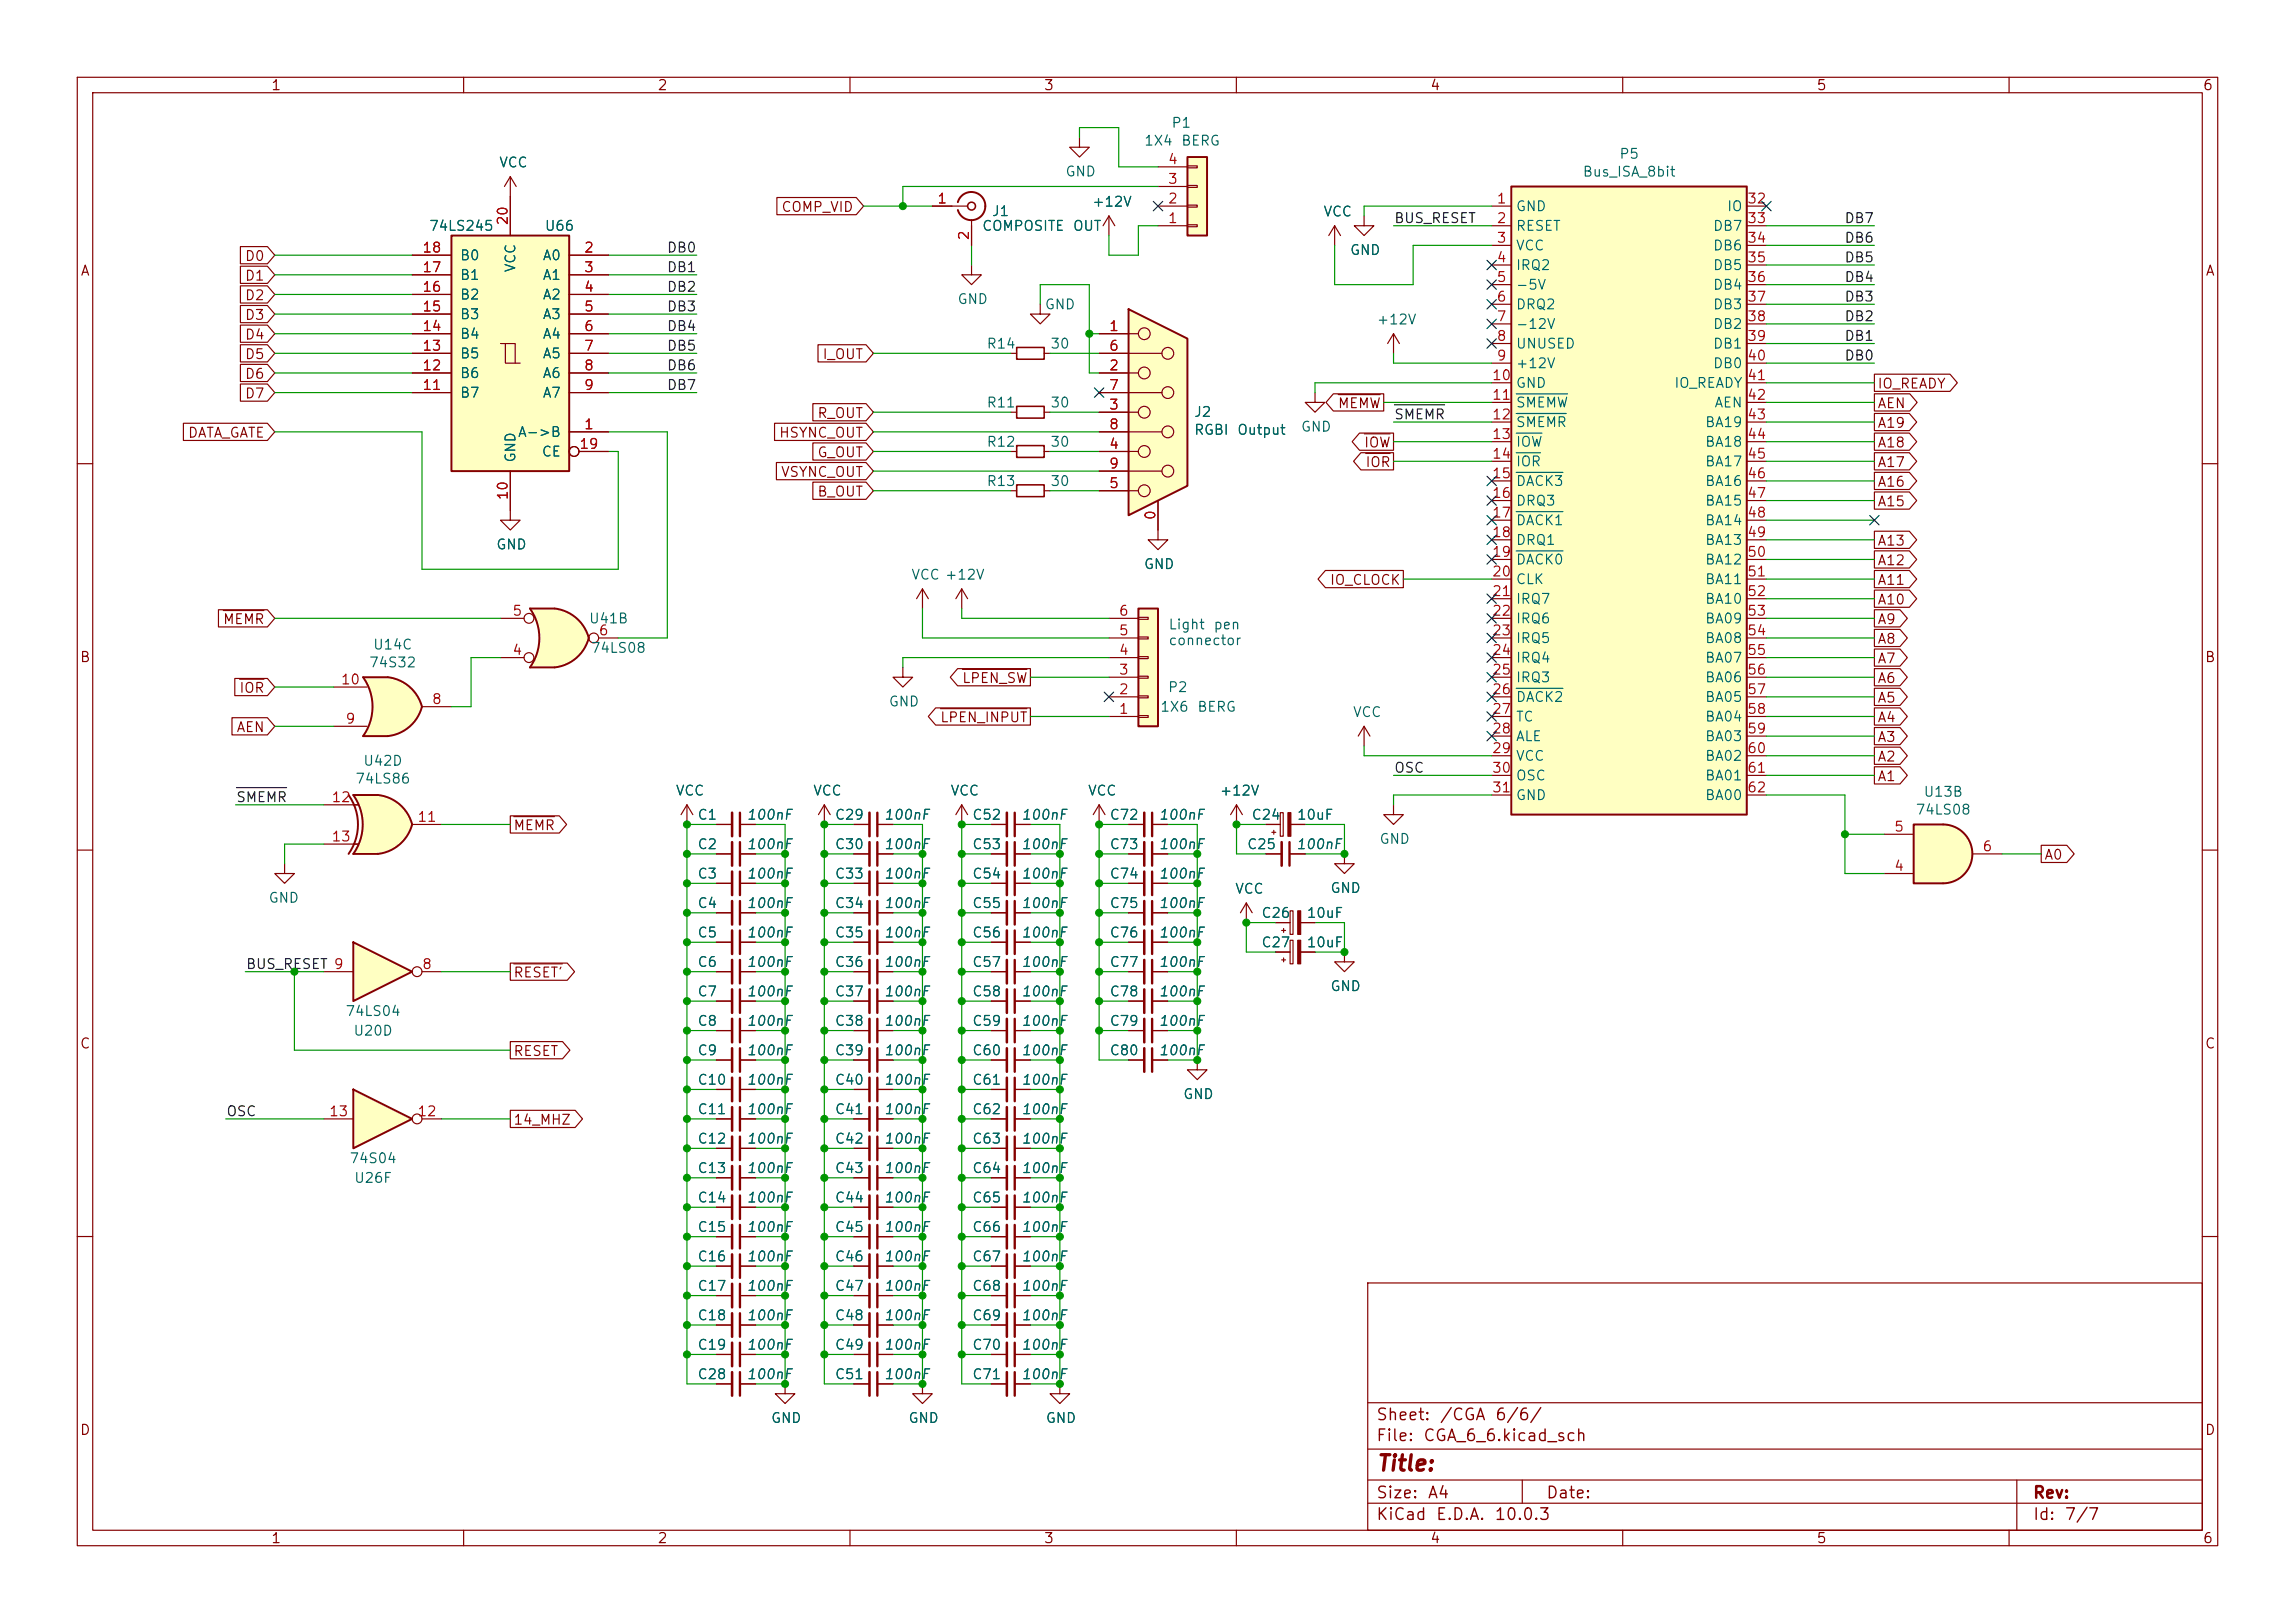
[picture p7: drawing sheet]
<svg xmlns="http://www.w3.org/2000/svg" width="297mm" height="210mm" viewBox="0 0 297 210" stroke-linecap="round" stroke-linejoin="round" font-family="sans-serif">
<defs><g id="words">
<text font-size="2" fill="#840000" x="178" y="190.8">Title:</text>
<g font-size="1.5" fill="#840000">
<text x="178" y="184.2">Sheet:</text>
<text x="186.2" y="184.2">/CGA</text>
<text x="193.4" y="184.2">6/6/</text>
<text x="178" y="186.9">File:</text>
<text x="184.1" y="186.9">CGA_6_6.kicad_sch</text>
<text x="178" y="197.1">KiCad</text>
<text x="178" y="194.3">Size:</text>
<text x="184.7" y="194.3">A4</text>
<text x="185.7" y="197.1">E.D.A.</text>
<text x="193.3" y="197.1">10.0.3</text>
<text x="200" y="194.3">Date:</text>
<text x="263" y="194.3">Rev:</text>
<text x="263" y="197.1">Id:</text>
<text x="267.1" y="197.1">7/7</text>
</g>
<g font-size="1.3" fill="#840000">
<text x="35" y="12">1</text>
<text x="85" y="12">2</text>
<text x="135" y="12">3</text>
<text x="185" y="12">4</text>
<text x="235" y="12">5</text>
<text x="285" y="12">6</text>
<text x="101" y="27.7">COMP_VID</text>
<text x="10.3" y="36">A</text>
<text x="31.6" y="34.1">D0</text>
<text x="285.3" y="36">A</text>
<text x="31.6" y="41.7">D3</text>
<text x="31.6" y="39.2">D2</text>
<text x="31.6" y="36.6">D1</text>
<text x="31.6" y="46.8">D5</text>
<text x="31.6" y="44.2">D4</text>
<text x="106.4" y="46.8">I_OUT</text>
<text x="31.6" y="51.9">D7</text>
<text x="31.6" y="49.3">D6</text>
<text x="173" y="53.1">MEMW</text>
<text x="242.9" y="53.1">AEN</text>
<text x="242.9" y="50.6">IO_READY</text>
<text x="24.2" y="56.9">DATA_GATE</text>
<text x="100.7" y="56.9">HSYNC_OUT</text>
<text x="105.7" y="59.5">G_OUT</text>
<text x="105.7" y="54.4">R_OUT</text>
<text x="176.4" y="58.2">IOW</text>
<text x="242.9" y="55.7">A19</text>
<text x="242.9" y="58.2">A18</text>
<text x="101" y="62">VSYNC_OUT</text>
<text x="105.7" y="64.6">B_OUT</text>
<text x="176.6" y="60.8">IOR</text>
<text x="242.9" y="65.8">A15</text>
<text x="242.9" y="63.3">A16</text>
<text x="242.9" y="60.8">A17</text>
<text x="242.9" y="70.9">A13</text>
<text x="172" y="76">IO_CLOCK</text>
<text x="242.9" y="76">A11</text>
<text x="242.9" y="73.5">A12</text>
<text x="28.8" y="81.1">MEMR</text>
<text x="242.9" y="78.5">A10</text>
<text x="242.9" y="81.1">A9</text>
<text x="242.9" y="83.6">A8</text>
<text x="10.3" y="86">B</text>
<text x="30.9" y="90">IOR</text>
<text x="124.4" y="88.7">LPEN_SW</text>
<text x="242.9" y="86.2">A7</text>
<text x="242.9" y="88.7">A6</text>
<text x="285.3" y="86">B</text>
<text x="30.5" y="95">AEN</text>
<text x="121.6" y="93.8">LPEN_INPUT</text>
<text x="242.9" y="91.2">A5</text>
<text x="242.9" y="93.8">A4</text>
<text x="242.9" y="96.3">A3</text>
<text x="242.9" y="98.9">A2</text>
<text x="242.9" y="101.4">A1</text>
<text x="66.4" y="107.7">MEMR</text>
<text x="264.5" y="111.6">A0</text>
<text x="66.4" y="126.8">RESET'</text>
<text x="10.3" y="136">C</text>
<text x="66.4" y="137">RESET</text>
<text x="285.3" y="136">C</text>
<text x="66.4" y="145.8">14_MHZ</text>
<text x="10.3" y="186">D</text>
<text x="285.3" y="186">D</text>
<text x="35" y="200">1</text>
<text x="85" y="200">2</text>
<text x="135" y="200">3</text>
<text x="185" y="200">4</text>
<text x="235" y="200">5</text>
<text x="285" y="200">6</text>
</g>
<g font-size="1.3" fill="#006464">
<text x="151.5" y="16.8">P1</text>
<text x="64.5" y="22">VCC</text>
<text x="137.8" y="23.1">GND</text>
<text x="148" y="19.2">1X4</text>
<text x="152.8" y="19.2">BERG</text>
<text x="204.7" y="23.2">Bus_ISA_8bit</text>
<text x="209.5" y="20.9">P5</text>
<text x="128.3" y="28.3">J1</text>
<text x="141.2" y="27.1">+12V</text>
<text x="171.2" y="28.3">VCC</text>
<text x="196.1" y="27.6">GND</text>
<text x="223.4" y="27.6">IO</text>
<text x="55.4" y="30.2">74LS245</text>
<text x="59.4" y="34">B0</text>
<text x="67" y="35.3" transform="rotate(-90 67 35.3)">VCC</text>
<text x="70.1" y="34">A0</text>
<text x="70.4" y="30.2">U66</text>
<text x="127" y="30.2">COMPOSITE</text>
<text x="138.8" y="30.2">OUT</text>
<text x="174.6" y="33.3">GND</text>
<text x="196.1" y="30.2">RESET</text>
<text x="196.1" y="32.7">VCC</text>
<text x="196.1" y="35.3">IRQ2</text>
<text x="221.6" y="30.2">DB7</text>
<text x="221.6" y="32.7">DB6</text>
<text x="221.6" y="35.3">DB5</text>
<text x="59.4" y="41.6">B3</text>
<text x="59.4" y="39.1">B2</text>
<text x="59.4" y="36.5">B1</text>
<text x="70.1" y="36.5">A1</text>
<text x="70.1" y="39.1">A2</text>
<text x="70.1" y="41.6">A3</text>
<text x="123.8" y="39.7">GND</text>
<text x="135.1" y="40.3">GND</text>
<text x="196.1" y="37.8">-5V</text>
<text x="196.1" y="40.3">DRQ2</text>
<text x="221.6" y="37.8">DB4</text>
<text x="221.6" y="40.3">DB3</text>
<text x="59.4" y="46.7">B5</text>
<text x="59.4" y="44.2">B4</text>
<text x="70.1" y="44.2">A4</text>
<text x="70.1" y="46.7">A5</text>
<text x="127.6" y="45.4">R14</text>
<text x="135.8" y="45.4">30</text>
<text x="178.1" y="42.3">+12V</text>
<text x="196.1" y="42.9">-12V</text>
<text x="196.1" y="45.4">UNUSED</text>
<text x="196.1" y="48">+12V</text>
<text x="221.6" y="42.9">DB2</text>
<text x="221.6" y="45.4">DB1</text>
<text x="221.6" y="48">DB0</text>
<text x="59.4" y="51.8">B7</text>
<text x="59.4" y="49.2">B6</text>
<text x="70.1" y="49.2">A6</text>
<text x="70.1" y="51.8">A7</text>
<text x="127.6" y="53">R11</text>
<text x="135.8" y="53">30</text>
<text x="196.1" y="50.5">GND</text>
<text x="196.1" y="53">SMEMW</text>
<text x="216.6" y="50.5">IO_READY</text>
<text x="221.8" y="53">AEN</text>
<text x="66.9" y="56.9">A-&gt;B</text>
<text x="67" y="59.9" transform="rotate(-90 67 59.9)">GND</text>
<text x="70" y="59.4">CE</text>
<text x="127.6" y="58.1">R12</text>
<text x="135.8" y="58.1">30</text>
<text x="154.4" y="54.3">J2</text>
<text x="154.4" y="56.6">RGBI</text>
<text x="160" y="56.6">Output</text>
<text x="168.3" y="56.2">GND</text>
<text x="196.1" y="55.6">SMEMR</text>
<text x="196.1" y="58.1">IOW</text>
<text x="220.6" y="55.6">BA19</text>
<text x="220.6" y="58.1">BA18</text>
<text x="127.6" y="63.2">R13</text>
<text x="135.8" y="63.2">30</text>
<text x="196.1" y="60.7">IOR</text>
<text x="196.1" y="63.2">DACK3</text>
<text x="196.1" y="65.7">DRQ3</text>
<text x="220.6" y="60.7">BA17</text>
<text x="220.6" y="63.2">BA16</text>
<text x="220.6" y="65.7">BA15</text>
<text x="64.1" y="71.4">GND</text>
<text x="196.1" y="68.3">DACK1</text>
<text x="196.1" y="70.8">DRQ1</text>
<text x="220.6" y="68.3">BA14</text>
<text x="220.6" y="70.8">BA13</text>
<text x="117.8" y="75.3">VCC +12V</text>
<text x="148" y="73.9">GND</text>
<text x="196.1" y="73.4">DACK0</text>
<text x="196.1" y="75.9">CLK</text>
<text x="220.6" y="73.4">BA12</text>
<text x="220.6" y="75.9">BA11</text>
<text x="76.1" y="81">U41B</text>
<text x="196.1" y="78.4">IRQ7</text>
<text x="196.1" y="81">IRQ6</text>
<text x="196.1" y="83.5">IRQ5</text>
<text x="220.6" y="78.4">BA10</text>
<text x="220.6" y="81">BA09</text>
<text x="220.6" y="83.5">BA08</text>
<text x="47.7" y="86.7">74S32</text>
<text x="48.2" y="84.4">U14C</text>
<text x="76.4" y="84.8">74LS08</text>
<text x="151.1" y="89.9">P2</text>
<text x="196.1" y="86.1">IRQ4</text>
<text x="196.1" y="88.6">IRQ3</text>
<text x="220.6" y="86.1">BA07</text>
<text x="220.6" y="88.6">BA06</text>
<text x="114.9" y="91.7">GND</text>
<text x="150.1" y="92.4">1X6</text>
<text x="154.9" y="92.4">BERG</text>
<text x="175" y="93.1">VCC</text>
<text x="196.1" y="91.1">DACK2</text>
<text x="196.1" y="93.7">TC</text>
<text x="220.6" y="91.1">BA05</text>
<text x="220.6" y="93.7">BA04</text>
<text x="45.9" y="101.7">74LS86</text>
<text x="46.9" y="99.4">U42D</text>
<text x="196.1" y="96.2">ALE</text>
<text x="196.1" y="98.8">VCC</text>
<text x="196.1" y="101.3">OSC</text>
<text x="220.6" y="96.2">BA03</text>
<text x="220.6" y="98.8">BA02</text>
<text x="220.6" y="101.3">BA01</text>
<text x="87.4" y="103.3">VCC</text>
<text x="90.2" y="106.4">C1</text>
<text x="96.5" y="106.4">100nF</text>
<text x="105.1" y="103.3">VCC</text>
<text x="108" y="106.4">C29</text>
<text x="114.3" y="106.4">100nF</text>
<text x="122.9" y="103.3">VCC</text>
<text x="125.7" y="106.4">C52</text>
<text x="132.1" y="106.4">100nF</text>
<text x="140.7" y="103.3">VCC</text>
<text x="143.5" y="106.4">C72</text>
<text x="149.9" y="106.4">100nF</text>
<text x="157.8" y="103.3">+12V</text>
<text x="161.9" y="106.4">C24</text>
<text x="167.8" y="106.4">10uF</text>
<text x="196.1" y="103.8">GND</text>
<text x="220.6" y="103.8">BA00</text>
<text x="247.8" y="105.7">74LS08</text>
<text x="248.8" y="103.4">U13B</text>
<text x="90.2" y="110.2">C2</text>
<text x="96.5" y="110.2">100nF</text>
<text x="108" y="110.2">C30</text>
<text x="114.3" y="110.2">100nF</text>
<text x="125.7" y="110.2">C53</text>
<text x="132.1" y="110.2">100nF</text>
<text x="143.5" y="110.2">C73</text>
<text x="149.9" y="110.2">100nF</text>
<text x="161.3" y="110.2">C25</text>
<text x="167.6" y="110.2">100nF</text>
<text x="178.4" y="109.5">GND</text>
<text x="34.7" y="117.1">GND</text>
<text x="90.2" y="117.8">C4</text>
<text x="90.2" y="114">C3</text>
<text x="96.5" y="117.8">100nF</text>
<text x="96.5" y="114">100nF</text>
<text x="108" y="117.8">C34</text>
<text x="108" y="114">C33</text>
<text x="114.3" y="117.8">100nF</text>
<text x="114.3" y="114">100nF</text>
<text x="125.7" y="117.8">C55</text>
<text x="125.7" y="114">C54</text>
<text x="132.1" y="117.8">100nF</text>
<text x="132.1" y="114">100nF</text>
<text x="143.5" y="114">C74</text>
<text x="143.5" y="117.8">C75</text>
<text x="149.9" y="114">100nF</text>
<text x="149.9" y="117.8">100nF</text>
<text x="159.8" y="116">VCC</text>
<text x="163.2" y="119.1">C26</text>
<text x="169" y="119.1">10uF</text>
<text x="172.1" y="115.9">GND</text>
<text x="90.2" y="125.4">C6</text>
<text x="90.2" y="121.6">C5</text>
<text x="96.5" y="125.4">100nF</text>
<text x="96.5" y="121.6">100nF</text>
<text x="108" y="121.6">C35</text>
<text x="108" y="125.4">C36</text>
<text x="114.3" y="121.6">100nF</text>
<text x="114.3" y="125.4">100nF</text>
<text x="125.7" y="125.4">C57</text>
<text x="125.7" y="121.6">C56</text>
<text x="132.1" y="125.4">100nF</text>
<text x="132.1" y="121.6">100nF</text>
<text x="143.5" y="125.4">C77</text>
<text x="143.5" y="121.6">C76</text>
<text x="149.9" y="125.4">100nF</text>
<text x="149.9" y="121.6">100nF</text>
<text x="163.2" y="122.9">C27</text>
<text x="169" y="122.9">10uF</text>
<text x="44.6" y="131.8">74LS04</text>
<text x="90.2" y="129.2">C7</text>
<text x="96.5" y="129.2">100nF</text>
<text x="108" y="129.2">C37</text>
<text x="114.3" y="129.2">100nF</text>
<text x="125.7" y="129.2">C58</text>
<text x="132.1" y="129.2">100nF</text>
<text x="143.5" y="129.2">C78</text>
<text x="149.9" y="129.2">100nF</text>
<text x="172.1" y="128.6">GND</text>
<text x="45.6" y="134.3">U20D</text>
<text x="90.2" y="136.9">C9</text>
<text x="90.2" y="133.1">C8</text>
<text x="96.5" y="136.9">100nF</text>
<text x="96.5" y="133.1">100nF</text>
<text x="108" y="136.9">C39</text>
<text x="108" y="133.1">C38</text>
<text x="114.3" y="136.9">100nF</text>
<text x="114.3" y="133.1">100nF</text>
<text x="125.7" y="133.1">C59</text>
<text x="125.7" y="136.9">C60</text>
<text x="132.1" y="133.1">100nF</text>
<text x="132.1" y="136.9">100nF</text>
<text x="143.5" y="133.1">C79</text>
<text x="143.5" y="136.9">C80</text>
<text x="149.9" y="133.1">100nF</text>
<text x="149.9" y="136.9">100nF</text>
<text x="90.2" y="140.7">C10</text>
<text x="96.5" y="140.7">100nF</text>
<text x="108" y="140.7">C40</text>
<text x="114.3" y="140.7">100nF</text>
<text x="125.7" y="140.7">C61</text>
<text x="132.1" y="140.7">100nF</text>
<text x="153" y="142.5">GND</text>
<text x="90.2" y="148.3">C12</text>
<text x="90.2" y="144.5">C11</text>
<text x="96.5" y="148.3">100nF</text>
<text x="96.5" y="144.5">100nF</text>
<text x="108" y="144.5">C41</text>
<text x="108" y="148.3">C42</text>
<text x="114.3" y="144.5">100nF</text>
<text x="114.3" y="148.3">100nF</text>
<text x="125.7" y="144.5">C62</text>
<text x="125.7" y="148.3">C63</text>
<text x="132.1" y="144.5">100nF</text>
<text x="132.1" y="148.3">100nF</text>
<text x="45.1" y="150.8">74S04</text>
<text x="45.7" y="153.4">U26F</text>
<text x="90.2" y="152.1">C13</text>
<text x="90.2" y="155.9">C14</text>
<text x="96.5" y="152.1">100nF</text>
<text x="96.5" y="155.9">100nF</text>
<text x="108" y="155.9">C44</text>
<text x="108" y="152.1">C43</text>
<text x="114.3" y="155.9">100nF</text>
<text x="114.3" y="152.1">100nF</text>
<text x="125.7" y="152.1">C64</text>
<text x="125.7" y="155.9">C65</text>
<text x="132.1" y="152.1">100nF</text>
<text x="132.1" y="155.9">100nF</text>
<text x="90.2" y="159.7">C15</text>
<text x="96.5" y="159.7">100nF</text>
<text x="108" y="159.7">C45</text>
<text x="114.3" y="159.7">100nF</text>
<text x="125.7" y="159.7">C66</text>
<text x="132.1" y="159.7">100nF</text>
<text x="90.2" y="167.3">C17</text>
<text x="90.2" y="163.5">C16</text>
<text x="96.5" y="167.3">100nF</text>
<text x="96.5" y="163.5">100nF</text>
<text x="108" y="167.3">C47</text>
<text x="108" y="163.5">C46</text>
<text x="114.3" y="167.3">100nF</text>
<text x="114.3" y="163.5">100nF</text>
<text x="125.7" y="167.3">C68</text>
<text x="125.7" y="163.5">C67</text>
<text x="132.1" y="167.3">100nF</text>
<text x="132.1" y="163.5">100nF</text>
<text x="90.2" y="171.2">C18</text>
<text x="96.5" y="171.2">100nF</text>
<text x="108" y="171.2">C48</text>
<text x="114.3" y="171.2">100nF</text>
<text x="125.7" y="171.2">C69</text>
<text x="132.1" y="171.2">100nF</text>
<text x="90.2" y="178.8">C28</text>
<text x="90.2" y="175">C19</text>
<text x="96.5" y="178.8">100nF</text>
<text x="96.5" y="175">100nF</text>
<text x="108" y="178.8">C51</text>
<text x="108" y="175">C49</text>
<text x="114.3" y="178.8">100nF</text>
<text x="114.3" y="175">100nF</text>
<text x="125.7" y="175">C70</text>
<text x="125.7" y="178.8">C71</text>
<text x="132.1" y="175">100nF</text>
<text x="132.1" y="178.8">100nF</text>
<text x="99.7" y="184.4">GND</text>
<text x="117.5" y="184.4">GND</text>
<text x="135.3" y="184.4">GND</text>
</g>
<g font-size="1.3" fill="#a90000">
<text x="151.1" y="21.6">4</text>
<text x="66" y="29.3" transform="rotate(-90 66 29.3)">20</text>
<text x="121.2" y="26.6">1</text>
<text x="151.1" y="29.2">1</text>
<text x="151.1" y="26.6">2</text>
<text x="151.1" y="24.1">3</text>
<text x="193.6" y="26.6">1</text>
<text x="193.6" y="29.2">2</text>
<text x="226" y="26.6">32</text>
<text x="226" y="29.2">33</text>
<text x="54.6" y="35.5">17</text>
<text x="54.6" y="33">18</text>
<text x="75.5" y="33">2</text>
<text x="75.5" y="35.5">3</text>
<text x="125.7" y="31.2" transform="rotate(-90 125.7 31.2)">2</text>
<text x="193.6" y="31.7">3</text>
<text x="193.6" y="34.3">4</text>
<text x="226" y="31.7">34</text>
<text x="226" y="34.3">35</text>
<text x="54.6" y="40.6">15</text>
<text x="54.6" y="38.1">16</text>
<text x="75.5" y="38.1">4</text>
<text x="75.5" y="40.6">5</text>
<text x="193.6" y="36.8">5</text>
<text x="193.6" y="39.3">6</text>
<text x="193.6" y="41.9">7</text>
<text x="226" y="36.8">36</text>
<text x="226" y="39.3">37</text>
<text x="226" y="41.9">38</text>
<text x="54.6" y="45.7">13</text>
<text x="54.6" y="43.2">14</text>
<text x="75.5" y="43.2">6</text>
<text x="75.5" y="45.7">7</text>
<text x="143.4" y="43.2">1</text>
<text x="143.4" y="45.7">6</text>
<text x="193.6" y="44.4">8</text>
<text x="193.6" y="47">9</text>
<text x="226" y="44.4">39</text>
<text x="226" y="47">40</text>
<text x="54.6" y="50.8">11</text>
<text x="54.6" y="48.2">12</text>
<text x="75.5" y="48.2">8</text>
<text x="75.5" y="50.8">9</text>
<text x="143.4" y="48.2">2</text>
<text x="143.4" y="53.3">3</text>
<text x="143.4" y="50.8">7</text>
<text x="193" y="49.5">10</text>
<text x="193" y="52">11</text>
<text x="226" y="49.5">41</text>
<text x="226" y="52">42</text>
<text x="74.9" y="58.4">19</text>
<text x="75.5" y="55.9">1</text>
<text x="143.4" y="58.4">4</text>
<text x="143.4" y="55.9">8</text>
<text x="193" y="54.6">12</text>
<text x="193" y="57.1">13</text>
<text x="193" y="59.7">14</text>
<text x="226" y="54.6">43</text>
<text x="226" y="57.1">44</text>
<text x="226" y="59.7">45</text>
<text x="66" y="64.8" transform="rotate(-90 66 64.8)">10</text>
<text x="143.4" y="63.5">5</text>
<text x="143.4" y="60.9">9</text>
<text x="193" y="62.2">15</text>
<text x="193" y="64.7">16</text>
<text x="226" y="62.2">46</text>
<text x="226" y="64.7">47</text>
<text x="149.8" y="67.4" transform="rotate(-90 149.8 67.4)">0</text>
<text x="193" y="67.3">17</text>
<text x="193" y="69.8">18</text>
<text x="226" y="67.3">48</text>
<text x="226" y="69.8">49</text>
<text x="193" y="72.4">19</text>
<text x="193" y="74.9">20</text>
<text x="193" y="77.4">21</text>
<text x="226" y="72.4">50</text>
<text x="226" y="74.9">51</text>
<text x="226" y="77.4">52</text>
<text x="66.2" y="80">5</text>
<text x="77.4" y="82.5">6</text>
<text x="144.7" y="82.5">5</text>
<text x="144.7" y="80">6</text>
<text x="193" y="80">22</text>
<text x="193" y="82.5">23</text>
<text x="226" y="80">53</text>
<text x="226" y="82.5">54</text>
<text x="44" y="88.9">10</text>
<text x="66.2" y="85.1">4</text>
<text x="144.7" y="87.6">3</text>
<text x="144.7" y="85.1">4</text>
<text x="193" y="85.1">24</text>
<text x="193" y="87.6">25</text>
<text x="226" y="85.1">55</text>
<text x="226" y="87.6">56</text>
<text x="44.6" y="94">9</text>
<text x="55.8" y="91.4">8</text>
<text x="144.7" y="92.7">1</text>
<text x="144.7" y="90.1">2</text>
<text x="193" y="90.1">26</text>
<text x="193" y="92.7">27</text>
<text x="193" y="95.2">28</text>
<text x="226" y="90.1">57</text>
<text x="226" y="92.7">58</text>
<text x="226" y="95.2">59</text>
<text x="193" y="97.8">29</text>
<text x="193" y="100.3">30</text>
<text x="226" y="97.8">60</text>
<text x="226" y="100.3">61</text>
<text x="42.8" y="104.1">12</text>
<text x="53.9" y="106.7">11</text>
<text x="193" y="102.8">31</text>
<text x="226" y="102.8">62</text>
<text x="245" y="107.9">5</text>
<text x="42.8" y="109.2">13</text>
<text x="245" y="113">4</text>
<text x="256.5" y="110.5">6</text>
<text x="54.5" y="125.7">8</text>
<text x="42.5" y="144.8">13</text>
<text x="53.9" y="144.8">12</text>
</g>
<g font-size="1.3" fill="#0f0f0f">
<text x="180.3" y="29.2">BUS_RESET</text>
<text x="238.6" y="29.2">DB7</text>
<text x="86.2" y="33">DB0</text>
<text x="86.2" y="35.5">DB1</text>
<text x="238.6" y="31.7">DB6</text>
<text x="238.6" y="34.3">DB5</text>
<text x="86.2" y="38.1">DB2</text>
<text x="86.2" y="40.6">DB3</text>
<text x="238.6" y="36.8">DB4</text>
<text x="238.6" y="41.9">DB2</text>
<text x="238.6" y="39.3">DB3</text>
<text x="86.2" y="43.1">DB4</text>
<text x="86.2" y="45.7">DB5</text>
<text x="238.6" y="47">DB0</text>
<text x="238.6" y="44.4">DB1</text>
<text x="86.2" y="48.2">DB6</text>
<text x="86.2" y="50.8">DB7</text>
<text x="180.3" y="54.6">SMEMR</text>
<text x="180.3" y="100.3">OSC</text>
<text x="30.5" y="104.1">SMEMR</text>
<text x="31.7" y="125.7">BUS_RESET 9</text>
<text x="29.2" y="144.7">OSC</text>
</g>
<g font-size="1.3" fill="#0000c2">
<text x="151.1" y="81.8">Light</text>
<text x="151.1" y="83.8">connector</text>
<text x="157" y="81.8">pen</text>
</g>
</g></defs>
<g fill="none" stroke="#840000" stroke-width=".15">
<path d="M10 10h277v190h-277zM12 12h273v186h-273zM60 10v2M110 10v2M160 10v2M210 10v2M260 10v2M10 60h2M285 60h2M10 110h2M285 110h2M10 160h2"/>
<path d="M177 166h108v32h-108zM285 160h2M60 198v2M110 198v2M160 198v2M177 194.5h108M177 191.5h108M177 187.5h108M177 181.5h108M197 191.5v3M210 198v2M260 198v2"/>
<path d="M261 191.5v6.5"/>
</g>
<path d="M45.7 102.9h3.2M45.7 110.5h3.2" fill="none" stroke="#ffffc2" stroke-width=".13"/>
<g fill="#ffffc2" stroke="#ffffc2" stroke-width=".13">
<path d="M48.3 105.3l5 1.4a5.2 5.2 0 0 1-4.4 3.8z"/>
<path d="M48.9 102.9a5.1 5.1 0 0 1 4.4 3.8l-4.9 1.3z"/>
</g>
<path d="M45.7 102.9h3.2v7.6h-3.2a6.7 6.7 0 0 0 0-7.6z" fill="#ffffc2"/>
<path d="M45.1 102.9a6.6 6.6 0 0 1 0 7.6M48.9 102.9h-3.2a6.6 6.6 0 0 1 0 7.6h3.2M48.9 102.9a5.1 5.1 0 0 1 4.4 3.8 5.2 5.2 0 0 1-4.4 3.8" fill="none" stroke="#840000" stroke-width=".25"/>
<g fill="none" stroke="#840000" stroke-width=".15">
<path d="M41.9 104.1h4.5M41.9 109.2h4.5M53.3 106.7h3.8M92.7 118.1h2M95.8 118.1h2M146 118.1h2.1M146 110.5h2.1M146 114.3h2.1M149.1 118.1h2M149.1 110.5h2M149.1 114.3h2M128.3 133.4h2"/>
<path d="M128.3 137.2h2M131.3 133.4h2M131.3 137.2h2M146 125.7h2.1M146 129.5h2.1M146 133.4h2.1M146 121.9h2.1M149.1 125.7h2M149.1 129.5h2M149.1 133.4h2M149.1 121.9h2M154.9 137.2v1.2h1.3l-1.3 1.3-1.2-1.3h1.2"/>
<path d="M128.3 144.8h2M128.3 152.4h2M128.3 148.6h2M128.3 141h2M131.3 144.8h2M131.3 152.4h2M131.3 148.6h2M131.3 141h2M92.7 179.1h2M92.7 175.3h2M95.8 179.1h2M95.8 175.3h2"/>
<path d="M110.5 160h2M113.5 160h2.1"/>
</g>
<g fill="none" stroke="#840000" stroke-width=".3">
<path d="M95.8 116.6v3M149.1 109v3M149.1 112.8v3M149.1 116.6v3M131.3 131.8v3.1M131.3 135.6v3.1M131.3 139.4v3.1M149.1 120.4v3M149.1 124.2v3.1M149.1 128v3.1M149.1 131.8v3.1M113.5 158.5v3"/>
<path d="M131.3 143.3v3M131.3 147.1v3M131.3 150.9v3M95.8 173.7v3.1M95.8 177.5v3.1"/>
</g>
<g fill="none" stroke="#840000" stroke-width=".33">
<path d="M94.7 116.6v3M148.1 109v3M148.1 112.8v3M148.1 116.6v3M130.3 131.8v3.1M130.3 135.6v3.1M130.3 139.4v3.1M148.1 120.4v3M148.1 124.2v3.1M148.1 128v3.1M148.1 131.8v3.1M112.5 158.5v3"/>
<path d="M130.3 143.3v3M130.3 147.1v3M130.3 150.9v3M94.7 173.7v3.1M94.7 177.5v3.1"/>
</g>
<path d="M195.6 24.1h30.5v81.3h-30.5z" fill="#ffffc2"/>
<path d="M195.6 24.1h30.5v81.3h-30.5z" fill="none" stroke="#840000" stroke-width=".25"/>
<g fill="none" stroke="#840000" stroke-width=".15">
<path d="M193 26.7h2.6M193 29.2h2.6M193 31.8h2.6M193 34.3h2.6M193 36.8h2.6M193 39.4h2.6M226.1 26.7h2.5M226.1 29.2h2.5M226.1 31.8h2.5M226.1 34.3h2.5M226.1 36.8h2.5M226.1 39.4h2.5"/>
<path d="M193 41.9h2.6M193 44.5h2.6M193 47h2.6M193 49.5h2.6M193 52.1h2.6M193 54.6h2.6M193 57.2h2.6M193 59.7h2.6M226.1 41.9h2.5M226.1 44.5h2.5M226.1 47h2.5M226.1 49.5h2.5"/>
<path d="M226.1 52.1h2.5M226.1 54.6h2.5M226.1 57.2h2.5M226.1 59.7h2.5M193 62.2h2.6M193 64.8h2.6M193 67.3h2.6M193 69.9h2.6M193 72.4h2.6M193 74.9h2.6M193 77.5h2.6M226.1 62.2h2.5"/>
<path d="M226.1 64.8h2.5M226.1 67.3h2.5M226.1 69.9h2.5M226.1 72.4h2.5M226.1 74.9h2.5M226.1 77.5h2.5M193 80h2.6M193 82.6h2.6M193 85.1h2.6M193 87.6h2.6M193 90.2h2.6M193 92.7h2.6"/>
<path d="M193 95.3h2.6M193 97.8h2.6M226.1 80h2.5M226.1 82.6h2.5M226.1 85.1h2.5M226.1 87.6h2.5M226.1 90.2h2.5M226.1 92.7h2.5M226.1 95.3h2.5M226.1 97.8h2.5M193 100.3h2.6M193 102.9h2.6"/>
<path d="M226.1 100.3h2.5M226.1 102.9h2.5"/>
</g>
<path d="M196.2 51h6.7M196.2 53.5h6.5M196.2 56h3.4M196.2 58.6h3.2M196.2 61.1h6.1M196.2 66.2h6.1M196.2 71.3h6.1M196.2 89.1h6.1" fill="none" stroke="#006464" stroke-width=".15"/>
<path d="M147.3 78.7h2.6v15.3h-2.6z" fill="#ffffc2"/>
<path d="M147.3 78.7h2.6v15.3h-2.6z" fill="none" stroke="#840000" stroke-width=".25"/>
<g fill="none" stroke="#840000" stroke-width=".15">
<path d="M125.7 34.3v1.3h1.3l-1.3 1.2-1.2-1.2h1.2M134.6 39.4v1.2h1.3l-1.3 1.3-1.3-1.3h1.3M147.3 79.9h1.3v.2h-1.3zM143.5 92.7h3.8M143.5 90.2h3.8M143.5 87.6h3.8M143.5 85.1h3.8M143.5 82.6h3.8M143.5 80h3.8M147.3 92.6h1.3v.2h-1.3zM147.3 90h1.3v.3h-1.3zM147.3 87.5h1.3v.3h-1.3z"/>
<path d="M147.3 85h1.3v.2h-1.3zM147.3 82.4h1.3v.3h-1.3zM92.7 114.3h2M92.7 110.5h2M95.8 114.3h2M95.8 110.5h2M110.5 118.1h2M110.5 114.3h2M110.5 110.5h2M113.5 118.1h2.1M113.5 114.3h2.1M113.5 110.5h2.1"/>
<path d="M146 106.7h2.1M149.1 106.7h2M92.7 121.9h2M92.7 125.7h2M95.8 121.9h2M95.8 125.7h2M110.5 121.9h2M113.5 121.9h2.1M146 137.2h2.1M149.1 137.2h2M92.7 152.4h2M95.8 152.4h2"/>
<path d="M110.5 156.2h2M110.5 152.4h2M113.5 156.2h2.1M113.5 152.4h2.1M92.7 171.5h2M95.8 171.5h2"/>
</g>
<g fill="none" stroke="#840000" stroke-width=".3">
<path d="M95.8 109v3M95.8 112.8v3M113.5 109v3M113.5 112.8v3M113.5 116.6v3M149.1 105.2v3M95.8 120.4v3M95.8 124.2v3.1M113.5 120.4v3M149.1 135.6v3.1M95.8 150.9v3M113.5 150.9v3"/>
<path d="M113.5 154.7v3M95.8 169.9v3.1"/>
</g>
<g fill="none" stroke="#840000" stroke-width=".33">
<path d="M94.7 109v3M94.7 112.8v3M112.5 109v3M112.5 112.8v3M112.5 116.6v3M148.1 105.2v3M94.7 120.4v3M94.7 124.2v3.1M112.5 120.4v3M148.1 135.6v3.1M94.7 150.9v3M112.5 150.9v3"/>
<path d="M112.5 154.7v3M94.7 169.9v3.1"/>
</g>
<path d="M45.7 121.9l7.6 3.8-7.6 3.8z" fill="#ffffc2"/>
<path d="M45.7 121.9l7.6 3.8-7.6 3.8z" fill="none" stroke="#840000" stroke-width=".25"/>
<g fill="none" stroke="#840000" stroke-width=".15">
<path d="M130.8 45.7h.8M135.1 45.7h.8M66 66v1.3h1.3l-1.3 1.3-1.2-1.3h1.2M176.5 94l-.7 1.3M176.5 94l.8 1.3M176.5 94v2.5M36.8 111.8v1.2h-1.2l1.2 1.3 1.3-1.3h-1.3M41.9 125.7h3.8M54.6 125.7h2.5M92.7 144.8h2M92.7 141h2M92.7 148.6h2"/>
<path d="M92.7 156.2h2M95.8 144.8h2M95.8 141h2M95.8 148.6h2M95.8 156.2h2M110.5 144.8h2M110.5 141h2M113.5 144.8h2.1M113.5 141h2.1M92.7 160h2M95.8 160h2"/>
<circle cx="54" cy="125.7" r=".63"/>
</g>
<path d="M95.8 139.4v3.1M113.5 139.4v3.1M95.8 143.3v3M95.8 147.1v3M95.8 154.7v3M95.8 158.5v3M113.5 143.3v3" fill="none" stroke="#840000" stroke-width=".3"/>
<path d="M94.7 139.4v3.1M112.5 139.4v3.1M94.7 143.3v3M94.7 147.1v3M94.7 154.7v3M94.7 158.5v3M112.5 143.3v3" fill="none" stroke="#840000" stroke-width=".33"/>
<path d="M131.6 45h3.5v1.5h-3.5z" fill="none" stroke="#840000" stroke-width=".2"/>
<path d="M68.6 78.7h3.2M68.6 86.4h3.2" fill="none" stroke="#ffffc2" stroke-width=".13"/>
<g fill="#ffffc2" stroke="#ffffc2" stroke-width=".13">
<path d="M71.8 78.7a5.2 5.2 0 0 1 4.4 3.9l-5 1.3z"/>
<path d="M71.2 81.3l5 1.2a5.1 5.1 0 0 1-4.4 3.9z"/>
</g>
<path d="M68.6 78.7h3.2v7.7h-3.2a6.6 6.6 0 0 0 0-7.7z" fill="#ffffc2"/>
<path d="M71.8 78.7h-3.2a6.6 6.6 0 0 1 0 7.7h3.2M71.8 78.7a5.2 5.2 0 0 1 4.4 3.9M76.2 82.5a5.1 5.1 0 0 1-4.4 3.9" fill="none" stroke="#840000" stroke-width=".25"/>
<g fill="none" stroke="#840000" stroke-width=".15">
<path d="M64.8 85.1h3M64.8 80h3M77.5 82.6h2.5M110.5 125.7h2M113.5 125.7h2.1M110.5 148.6h2M113.5 148.6h2.1"/>
<circle cx="68.5" cy="80" r=".63"/>
<circle cx="68.5" cy="85.1" r=".63"/>
<circle cx="76.8" cy="82.5" r=".63"/>
</g>
<path d="M113.5 124.2v3.1M113.5 147.1v3" fill="none" stroke="#840000" stroke-width=".3"/>
<path d="M112.5 124.2v3.1M112.5 147.1v3" fill="none" stroke="#840000" stroke-width=".33"/>
<path d="M47 95.3h3.2M47 87.6h3.2" fill="none" stroke="#ffffc2" stroke-width=".13"/>
<g fill="#ffffc2" stroke="#ffffc2" stroke-width=".13">
<path d="M50.2 87.6a5.2 5.2 0 0 1 4.4 3.8l-5 1.4z"/>
<path d="M49.6 90.1l5 1.3a5.1 5.1 0 0 1-4.4 3.9z"/>
</g>
<path d="M47 87.6h3.2v7.7h-3.2a6.6 6.6 0 0 0 0-7.7z" fill="#ffffc2"/>
<path d="M50.2 87.6a5.2 5.2 0 0 1 4.4 3.8 5.1 5.1 0 0 1-4.4 3.9h-3.2a6.6 6.6 0 0 0 0-7.7h3.2" fill="none" stroke="#840000" stroke-width=".25"/>
<path d="M43.2 94h4.3M43.2 88.9h4.3M54.6 91.4h3.8M180.3 104.1v1.3h1.3l-1.3 1.3-1.2-1.3h1.2" fill="none" stroke="#840000" stroke-width=".15"/>
<path d="M153.7 20.3h2.5v10.2h-2.5z" fill="#ffffc2"/>
<path d="M153.7 20.3h2.5v10.2h-2.5z" fill="none" stroke="#840000" stroke-width=".25"/>
<path d="M143.5 27.9l-.8 1.3M143.5 27.9l.8 1.3M143.5 27.9v2.6M149.9 29.2h3.8M149.9 26.7h3.8M149.9 24.1h3.8M149.9 21.6h3.8M153.7 29.1h1.2v.2h-1.2zM153.7 26.5h1.2v.3h-1.2zM153.7 24h1.2v.3h-1.2zM153.7 21.5h1.2v.2h-1.2zM176.5 27.9v1.3h1.3l-1.3 1.3-1.2-1.3h1.2" fill="none" stroke="#840000" stroke-width=".15"/>
<path d="M251.5 106.7a3.8 3.8 0 0 1 3.7 3.8 3.8 3.8 0 0 1-3.7 3.8z" fill="#ffffc2" stroke="#ffffc2" stroke-width=".13"/>
<path d="M247.6 106.7h3.9v7.6h-3.9z" fill="#ffffc2"/>
<path d="M247.6 106.7h3.9a3.8 3.8 0 0 1 3.7 3.8 3.8 3.8 0 0 1-3.7 3.8h-3.9z" fill="none" stroke="#840000" stroke-width=".25"/>
<path d="M66 22.9l-.7 1.2M66 22.9l.8 1.2M66 22.9v2.5M172.7 29.2l-.7 1.3M172.7 29.2l.8 1.3M172.7 29.2v2.6M130.8 53.3h.8M135.1 53.3h.8M243.8 113h3.8M243.8 108h3.8M255.3 110.5h3.8" fill="none" stroke="#840000" stroke-width=".15"/>
<path d="M131.6 52.6h3.5v1.5h-3.5z" fill="none" stroke="#840000" stroke-width=".2"/>
<path d="M45.7 141l7.6 3.8-7.6 3.8z" fill="#ffffc2"/>
<path d="M45.7 141l7.6 3.8-7.6 3.8z" fill="none" stroke="#840000" stroke-width=".25"/>
<g fill="none" stroke="#840000" stroke-width=".15">
<path d="M130.8 58.4h.8M135.1 58.4h.8M180.3 43.2l-.7 1.3M180.3 43.2l.8 1.3M180.3 43.2v2.5M41.9 144.8h3.8M54.6 144.8h2.5"/>
<circle cx="54" cy="144.8" r=".63"/>
</g>
<path d="M131.6 57.7h3.5v1.5h-3.5z" fill="none" stroke="#840000" stroke-width=".2"/>
<path d="M58.4 30.5h15.3v30.5h-15.3z" fill="#ffffc2"/>
<g fill="none" stroke="#840000" stroke-width=".15">
<path d="M139.7 17.8v1.3h1.3l-1.3 1.2-1.3-1.2h1.3M53.3 33h5.1M53.3 35.6h5.1M53.3 38.1h5.1M66 25.4v5.1M73.7 33h5M73.7 35.6h5M73.7 38.1h5M120.6 26.7h4.6M125.7 28.4v3.4M53.3 40.6h5.1M53.3 43.2h5.1"/>
<path d="M53.3 45.7h5.1M53.3 48.3h5.1M53.3 50.8h5.1M64.8 44.5h.6v2.5h1.9M65.4 44.5h1.3v2.5M73.7 55.9h5M73.7 40.6h5M73.7 43.2h5M73.7 45.7h5M73.7 48.3h5M73.7 50.8h5M74.9 58.4h3.8"/>
<path d="M170.2 50.8v1.3h1.2l-1.2 1.2-1.3-1.2h1.3M66 61v5M149.9 68.6v1.3h1.2l-1.2 1.2-1.3-1.2h1.3M88.9 104.1l-.8 1.3M88.9 104.1l.8 1.3M88.9 104.1v2.6M92.7 106.7h2M95.8 106.7h2M106.7 104.1l-.8 1.3M106.7 104.1l.7 1.3M106.7 104.1v2.6M110.5 106.7h2"/>
<path d="M113.5 106.7h2.1M124.5 104.1l-.8 1.3M124.5 104.1l.7 1.3M124.5 104.1v2.6M128.3 118.1h2M128.3 114.3h2M128.3 110.5h2M131.3 118.1h2M131.3 114.3h2M131.3 110.5h2M161.3 116.8l-.8 1.3M161.3 116.8l.8 1.3"/>
<path d="M161.3 116.8v2.6M163.8 106.7h1.9M163.8 110.5h2.1M164.6 107.7h.5M164.8 107.4v.6M165.1 119.4h1.9M165.7 105.2h.4v3h-.4zM166.9 110.5h2M167 117.9h.3v3h-.3zM167.1 106.7h1.8M168.3 119.4h1.9M110.5 129.5h2"/>
<path d="M110.5 137.2h2M110.5 133.4h2M113.5 129.5h2.1M113.5 137.2h2.1M113.5 133.4h2.1M165.1 123.2h1.9M165.9 124.2h.5M165.9 120.4h.5M166.1 120.1v.6M166.1 124v.5M167 121.7h.3v3h-.3zM168.3 123.2h1.9"/>
<path d="M174 123.2v1.3h1.3l-1.3 1.2-1.3-1.2h1.3M128.3 156.2h2M131.3 156.2h2M92.7 167.6h2M92.7 163.8h2M95.8 167.6h2M95.8 163.8h2M110.5 179.1h2M110.5 175.3h2M110.5 171.5h2M110.5 167.6h2M110.5 163.8h2"/>
<path d="M113.5 179.1h2.1M113.5 175.3h2.1M113.5 171.5h2.1M113.5 167.6h2.1M113.5 163.8h2.1M128.3 160h2M128.3 175.3h2M128.3 167.6h2M131.3 160h2M131.3 175.3h2M131.3 167.6h2"/>
<circle cx="74.3" cy="58.4" r=".63"/>
</g>
<path d="M58.4 30.5h15.3v30.5h-15.3zM124 26.2a1.81 1.81 0 0 1 2.7-1 1.81 1.81 0 0 1 .1 2.9 1.81 1.81 0 0 1-2.8-.9" fill="none" stroke="#840000" stroke-width=".25"/>
<circle cx="125.7" cy="26.7" r=".51" fill="none" stroke="#840000" stroke-width=".2"/>
<g fill="none" stroke="#840000" stroke-width=".3">
<path d="M95.8 105.2v3M113.5 105.2v3M131.3 109v3M131.3 112.8v3M131.3 116.6v3M166.9 109v3M113.5 128v3.1M113.5 131.8v3.1M113.5 135.6v3.1M131.3 154.7v3M131.3 158.5v3M95.8 162.3v3.1"/>
<path d="M95.8 166.1v3.1M113.5 162.3v3.1M113.5 166.1v3.1M113.5 169.9v3.1M113.5 173.7v3.1M113.5 177.5v3.1M131.3 166.1v3.1M131.3 173.7v3.1"/>
</g>
<g fill="none" stroke="#840000" stroke-width=".33">
<path d="M94.7 105.2v3M112.5 105.2v3M130.3 109v3M130.3 112.8v3M130.3 116.6v3M165.9 109v3M112.5 128v3.1M112.5 131.8v3.1M112.5 135.6v3.1M130.3 154.7v3M130.3 158.5v3M94.7 162.3v3.1"/>
<path d="M94.7 166.1v3.1M112.5 162.3v3.1M112.5 166.1v3.1M112.5 169.9v3.1M112.5 173.7v3.1M112.5 177.5v3.1M130.3 166.1v3.1M130.3 173.7v3.1"/>
</g>
<g fill="#840000" stroke="#840000" stroke-width=".15">
<path d="M167.9 121.7h.4v3h-.4z"/>
<path d="M167.9 117.9h.4v3h-.4z"/>
<path d="M166.7 105.2h.4v3h-.4z"/>
</g>
<path d="M146 40l7.7 3.8v19.1l-7.7 3.8z" fill="#ffffc2"/>
<path d="M146 40l7.7 3.8v19.1l-7.7 3.8z" fill="none" stroke="#840000" stroke-width=".25"/>
<g fill="none" stroke="#840000" stroke-width=".15">
<path d="M31.1 39.5h3.5l1 1.1-1 1.2h-3.5zM31.1 37h3.5l1 1.1-1 1.1h-3.5zM31.1 31.9h3.5l1 1.1-1 1.1h-3.5zM31.1 34.4h3.5l1 1.2-1 1.1h-3.5zM53.3 33h5.1M53.3 35.6h5.1M53.3 38.1h5.1M66 25.4v5.1M73.7 33h5M73.7 35.6h5M73.7 38.1h5M100.5 25.6h10.3l1 1.1-1 1.1h-10.3z"/>
<path d="M120.6 26.7h2.6M125.7 29.2v2.6M23.7 54.8h10.9l1 1.1-1 1.1h-10.9zM31.1 49.7h3.5l1 1.1-1 1.1h-3.5zM31.1 44.6h3.5l1 1.1-1 1.1h-3.5zM31.1 42.1h3.5l1 1.1-1 1.1h-3.5zM31.1 47.1h3.5l1 1.2-1 1.1h-3.5zM53.3 43.2h5.1M53.3 45.7h5.1M53.3 48.3h5.1M53.3 50.8h5.1M53.3 40.6h5.1"/>
<path d="M73.7 43.2h5M73.7 45.7h5M73.7 48.3h5M73.7 50.8h5M73.7 55.9h5M73.7 40.6h5M74.9 58.4h3.8M100.2 54.8h11.9l.9 1.1-.9 1.1h-11.9zM100.5 59.8h11.6l.9 1.2-.9 1.1h-11.6zM105.2 57.3h6.9l.9 1.1-.9 1.1h-6.9zM105.2 52.2h6.9l.9 1.1-.9 1.2h-6.9zM105.9 44.6h6.2l.9 1.1-.9 1.1h-6.2z"/>
<path d="M142.2 43.2h5.1M142.2 45.7h8.2M142.2 48.3h5.1M142.2 50.8h8.2M142.2 53.3h5.1M142.2 55.9h8.2M142.2 58.4h5.1M172.6 51h6.5v2.2h-6.5l-1-1.1zM173.2 51.1h5.4M175.9 56h4.4v2.3h-4.4l-.9-1.1zM176.1 58.6h4.2v2.2h-4.2l-.9-1.1zM176.6 56.1h3.3"/>
<path d="M176.7 58.7h3.2M242.6 51h4.6l.9 1.1-.9 1.1h-4.6zM242.6 48.4h9.8l.9 1.1-.9 1.1h-9.8zM242.6 53.5h4.5l.9 1.1-.9 1.1h-4.5zM242.6 56h4.5l.9 1.2-.9 1.1h-4.5zM242.6 58.6h4.5l.9 1.1-.9 1.1h-4.5zM28.3 78.9h6.3l1 1.1-1 1.1h-6.3zM28.9 79h5.3M66 61v5M105.2 62.4h6.9l.9 1.1-.9 1.1h-6.9zM119.4 76.2l-.8 1.3M119.4 76.2l.7 1.3"/>
<path d="M119.4 76.2v2.5M124.5 76.2l-.8 1.3M124.5 76.2l.7 1.3M124.5 76.2v2.5M130.8 63.5h.8M135.1 63.5h.8M142.2 61h8.2M142.2 63.5h5.1M149.9 64.8v3.8M171.5 73.8h10.1v2.2h-10.1l-.9-1.1zM242.6 63.7h4.5l.9 1.1-.9 1.1h-4.5zM242.6 61.1h4.5l.9 1.1-.9 1.1h-4.5z"/>
<path d="M242.6 68.7h4.5l.9 1.2-.9 1.1h-4.5zM242.6 73.8h4.5l.9 1.1-.9 1.1h-4.5zM242.6 76.4h4.5l.9 1.1-.9 1.1h-4.5zM242.6 78.9h3.3l.9 1.1-.9 1.1h-3.3zM242.6 71.3h4.5l.9 1.1-.9 1.1h-4.5zM30 92.9h4.6l1 1.1-1 1.1h-4.6zM30.4 87.8h4.2l1 1.1-1 1.1h-4.2zM31 87.9h3.2M116.8 86.4v1.2h1.3l-1.3 1.3-1.2-1.3h1.2M121.1 91.6h12.2v2.2h-12.2l-1-1.1zM121.7 91.7h11.2M123.9 86.5h9.4v2.2h-9.4l-.9-1.1z"/>
<path d="M124.6 86.6h8.3M242.6 89.1h3.3l.9 1.1-.9 1.1h-3.3zM242.6 84h3.3l.9 1.1-.9 1.1h-3.3zM242.6 94.1h3.3l.9 1.2-.9 1.1h-3.3zM242.6 91.6h3.3l.9 1.1-.9 1.1h-3.3zM242.6 96.7h3.3l.9 1.1-.9 1.1h-3.3zM242.6 99.2h3.3l.9 1.1-.9 1.1h-3.3zM242.6 81.4h3.3l.9 1.2-.9 1.1h-3.3zM242.6 86.5h3.3l.9 1.1-.9 1.1h-3.3zM66 105.6h6.4l.9 1.1-.9 1.1h-6.4zM66.5 105.7h5.3M92.7 106.7h2"/>
<path d="M92.7 110.5h2M92.7 114.3h2M92.7 118.1h2M95.8 106.7h2M95.8 110.5h2M95.8 114.3h2M95.8 118.1h2M110.5 106.7h2M110.5 110.5h2M110.5 114.3h2M110.5 118.1h2M113.5 106.7h2.1"/>
<path d="M113.5 110.5h2.1M113.5 114.3h2.1M113.5 118.1h2.1M128.3 106.7h2M128.3 110.5h2M128.3 114.3h2M128.3 118.1h2M131.3 106.7h2M131.3 110.5h2M131.3 114.3h2M131.3 118.1h2M142.2 104.1l-.7 1.3"/>
<path d="M142.2 104.1l.8 1.3M142.2 104.1v2.6M146 106.7h2.1M146 110.5h2.1M146 114.3h2.1M146 118.1h2.1M149.1 106.7h2M149.1 110.5h2M149.1 114.3h2M149.1 118.1h2M160 104.1l-.7 1.3M160 104.1l.8 1.3"/>
<path d="M160 104.1v2.6M163.8 106.7h1.9M163.8 110.5h2.1M165.1 119.4h1.9M166.9 110.5h2M167.1 106.7h1.8M168.3 119.4h1.9M174 110.5v1.3h1.3l-1.3 1.2-1.3-1.2h1.3M264.2 109.4h3.3l.9 1.1-.9 1.1h-3.3zM66 134.8h6.8l1 1.1-1 1.1h-6.8zM66 124.6h7.4l1 1.1-1 1.1h-7.4zM66.5 124.7h6.3"/>
<path d="M92.7 129.5h2M92.7 125.7h2M92.7 121.9h2M92.7 137.2h2M92.7 133.4h2M95.8 129.5h2M95.8 125.7h2M95.8 121.9h2M95.8 137.2h2M95.8 133.4h2M110.5 129.5h2M110.5 125.7h2"/>
<path d="M110.5 121.9h2M110.5 137.2h2M110.5 133.4h2M113.5 129.5h2.1M113.5 125.7h2.1M113.5 121.9h2.1M113.5 137.2h2.1M113.5 133.4h2.1M128.3 129.5h2M128.3 125.7h2M128.3 121.9h2M128.3 137.2h2"/>
<path d="M128.3 133.4h2M131.3 129.5h2M131.3 125.7h2M131.3 121.9h2M131.3 137.2h2M131.3 133.4h2M146 129.5h2.1M146 125.7h2.1M146 121.9h2.1M146 137.2h2.1M146 133.4h2.1M149.1 129.5h2"/>
<path d="M149.1 125.7h2M149.1 121.9h2M149.1 137.2h2M149.1 133.4h2M165.1 123.2h1.9M168.3 123.2h1.9M66 143.7h8.4l1 1.1-1 1.1h-8.4zM92.7 148.6h2M92.7 152.4h2M92.7 144.8h2M92.7 141h2M92.7 156.2h2"/>
<path d="M95.8 148.6h2M95.8 152.4h2M95.8 144.8h2M95.8 141h2M95.8 156.2h2M110.5 148.6h2M110.5 152.4h2M110.5 144.8h2M110.5 141h2M110.5 156.2h2M113.5 148.6h2.1M113.5 152.4h2.1"/>
<path d="M113.5 144.8h2.1M113.5 141h2.1M113.5 156.2h2.1M128.3 148.6h2M128.3 152.4h2M128.3 144.8h2M128.3 141h2M128.3 156.2h2M131.3 148.6h2M131.3 152.4h2M131.3 144.8h2M131.3 141h2"/>
<path d="M131.3 156.2h2M92.7 179.1h2M92.7 163.8h2M92.7 171.5h2M92.7 160h2M92.7 167.6h2M92.7 175.3h2M95.8 179.1h2M95.8 163.8h2M95.8 171.5h2M95.8 160h2M95.8 167.6h2"/>
<path d="M95.8 175.3h2M101.6 179.1v1.2h1.3l-1.3 1.3-1.3-1.3h1.3M110.5 179.1h2M110.5 163.8h2M110.5 171.5h2M110.5 160h2M110.5 167.6h2M110.5 175.3h2M113.5 179.1h2.1M113.5 163.8h2.1M113.5 171.5h2.1M113.5 160h2.1"/>
<path d="M113.5 167.6h2.1M113.5 175.3h2.1M119.4 179.1v1.2h1.2l-1.2 1.3-1.3-1.3h1.3M128.3 179.1h2M128.3 163.8h2M128.3 171.5h2M128.3 160h2M128.3 167.6h2M128.3 175.3h2M131.3 179.1h2M131.3 163.8h2M131.3 171.5h2"/>
<path d="M131.3 160h2M131.3 167.6h2M131.3 175.3h2M137.2 179.1v1.2h1.2l-1.2 1.3-1.3-1.3h1.3"/>
<circle cx="74.3" cy="58.4" r=".63"/>
<circle cx="148.1" cy="53.3" r=".76"/>
<circle cx="148.1" cy="58.4" r=".76"/>
<circle cx="148.1" cy="43.2" r=".76"/>
<circle cx="148.1" cy="48.3" r=".76"/>
<circle cx="151.1" cy="55.9" r=".76"/>
<circle cx="151.1" cy="45.7" r=".76"/>
<circle cx="151.1" cy="50.8" r=".76"/>
<circle cx="148.1" cy="63.5" r=".76"/>
<circle cx="151.1" cy="61" r=".76"/>
</g>
<path d="M131.3 105.2v3M95.8 128v3.1M95.8 131.8v3.1M95.8 135.6v3.1M131.3 120.4v3M131.3 124.2v3.1M131.3 128v3.1M131.3 162.3v3.1M131.3 169.9v3.1M131.3 177.5v3.1" fill="none" stroke="#840000" stroke-width=".3"/>
<path d="M130.3 105.2v3M94.7 128v3.1M94.7 131.8v3.1M94.7 135.6v3.1M130.3 120.4v3M130.3 124.2v3.1M130.3 128v3.1M130.3 162.3v3.1M130.3 169.9v3.1M130.3 177.5v3.1" fill="none" stroke="#840000" stroke-width=".33"/>
<path d="M131.6 62.7h3.5v1.6h-3.5z" fill="none" stroke="#840000" stroke-width=".2"/>
<path d="M180.5 52.4h6.4M30.6 101.9h6.5" fill="none" stroke="#0f0f0f" stroke-width=".15"/>
<g fill="none" stroke="#009600" stroke-width=".15">
<path d="M139.7 17.8v-1.3h5.1v5.1h5.1M35.6 33h17.7M35.6 38.1h17.7M35.6 35.6h17.7M78.7 33h11.5M78.7 38.1h11.5M78.7 35.6h11.5M111.8 26.7h8.8M125.7 31.8v2.5M134.6 39.4v-2.6h6.4v11.5h1.2M149.9 29.2h-2.6v3.8h-3.8v-2.5M149.9 24.1h-33.1v2.6"/>
<path d="M172.7 31.8v5h10.2v-5h10.1M180.3 29.2h12.7M193 26.7h-16.5v1.2M228.6 36.8h14M228.6 31.8h14M228.6 29.2h14M228.6 39.4h14M228.6 34.3h14M35.6 55.9h19v17.8h25.4v-15.3h-1.3M35.6 45.7h17.7M35.6 48.3h17.7M35.6 43.2h17.7"/>
<path d="M35.6 40.6h17.7M35.6 50.8h17.7M78.7 55.9h7.7v26.7h-6.4M78.7 45.7h11.5M78.7 48.3h11.5M78.7 43.2h11.5M78.7 40.6h11.5M78.7 50.8h11.5M113 58.4h17.8M113 45.7h17.8M113 55.9h29.2M113 53.3h17.8"/>
<path d="M135.9 58.4h6.3M135.9 45.7h6.3M135.9 53.3h6.3M141 43.2h1.2M179.1 52.1h13.9M180.3 54.6h12.7M180.3 45.7v1.3h12.7M180.3 59.7h12.7M180.3 57.2h12.7M193 49.5h-22.8v1.3M228.6 54.6h14M228.6 52.1h14"/>
<path d="M228.6 49.5h14M228.6 59.7h14M228.6 57.2h14M228.6 47h14M228.6 44.5h14M228.6 41.9h14M113 61h29.2M113 63.5h17.8M119.4 78.7v3.9h24.1M124.5 78.7v1.3h19M135.9 63.5h6.3M181.6 74.9h11.4"/>
<path d="M228.6 74.9h14M228.6 62.2h14M228.6 69.9h14M228.6 77.5h14M228.6 72.4h14M228.6 64.8h14M228.6 67.3h14M35.6 80h29.2M35.6 94h7.6M35.6 88.9h7.6M64.8 85.1h-3.8v6.3h-2.6M133.3 92.7h10.2"/>
<path d="M133.3 87.6h10.2M143.5 85.1h-26.7v1.3M176.5 96.5v1.3h16.5M228.6 82.6h14M228.6 80h14M228.6 92.7h14M228.6 87.6h14M228.6 90.2h14M228.6 85.1h14M228.6 95.3h14M228.6 97.8h14M30.5 104.1h11.4"/>
<path d="M41.9 109.2h-5.1v2.6M57.1 106.7h8.9M88.9 118.1h3.8M88.9 110.5h3.8M88.9 114.3h3.8M92.7 106.7h-3.8v72.4h3.8M97.8 106.7h3.8v72.4h-3.8M97.8 118.1h3.8M97.8 110.5h3.8M97.8 114.3h3.8M106.7 118.1h3.8M106.7 110.5h3.8"/>
<path d="M106.7 114.3h3.8M110.5 106.7h-3.8v72.4h3.8M115.6 106.7h3.8v72.4h-3.8M115.6 118.1h3.8M115.6 110.5h3.8M115.6 114.3h3.8M124.5 118.1h3.8M124.5 110.5h3.8M124.5 114.3h3.8M128.3 106.7h-3.8v72.4h3.8M133.3 106.7h3.9v72.4h-3.9M133.3 118.1h3.9"/>
<path d="M133.3 110.5h3.9M133.3 114.3h3.9M142.2 118.1h3.8M142.2 110.5h3.8M142.2 114.3h3.8M146 106.7h-3.8v30.5h3.8M151.1 106.7h3.8v30.5h-3.8M151.1 118.1h3.8M151.1 110.5h3.8M151.1 114.3h3.8M163.8 106.7h-3.8v3.8h3.8M165.1 119.4h-3.8v3.8h3.8"/>
<path d="M168.9 106.7h5.1v3.8h-5.1M170.2 119.4h3.8v3.8h-3.8M180.3 100.3h12.7M193 102.9h-12.7v1.2M228.6 102.9h10.2v10.1h5M228.6 100.3h14M238.8 108h5M259.1 110.5h5.1M31.7 125.7h10.2M38.1 125.7v10.2h27.9M57.1 125.7h8.9M88.9 137.2h3.8"/>
<path d="M88.9 125.7h3.8M88.9 121.9h3.8M88.9 133.4h3.8M88.9 129.5h3.8M97.8 137.2h3.8M97.8 125.7h3.8M97.8 121.9h3.8M97.8 133.4h3.8M97.8 129.5h3.8M106.7 137.2h3.8M106.7 125.7h3.8M106.7 121.9h3.8"/>
<path d="M106.7 133.4h3.8M106.7 129.5h3.8M115.6 137.2h3.8M115.6 125.7h3.8M115.6 121.9h3.8M115.6 133.4h3.8M115.6 129.5h3.8M124.5 137.2h3.8M124.5 125.7h3.8M124.5 121.9h3.8M124.5 133.4h3.8M124.5 129.5h3.8"/>
<path d="M133.3 137.2h3.9M133.3 125.7h3.9M133.3 121.9h3.9M133.3 133.4h3.9M133.3 129.5h3.9M142.2 125.7h3.8M142.2 121.9h3.8M142.2 133.4h3.8M142.2 129.5h3.8M151.1 125.7h3.8M151.1 121.9h3.8M151.1 133.4h3.8"/>
<path d="M151.1 129.5h3.8M29.2 144.8h12.7M57.1 144.8h8.9M88.9 152.4h3.8M88.9 148.6h3.8M88.9 156.2h3.8M88.9 144.8h3.8M88.9 141h3.8M97.8 152.4h3.8M97.8 148.6h3.8M97.8 156.2h3.8M97.8 144.8h3.8"/>
<path d="M97.8 141h3.8M106.7 152.4h3.8M106.7 148.6h3.8M106.7 156.2h3.8M106.7 144.8h3.8M106.7 141h3.8M115.6 152.4h3.8M115.6 148.6h3.8M115.6 156.2h3.8M115.6 144.8h3.8M115.6 141h3.8M124.5 152.4h3.8"/>
<path d="M124.5 148.6h3.8M124.5 156.2h3.8M124.5 144.8h3.8M124.5 141h3.8M133.3 152.4h3.9M133.3 148.6h3.9M133.3 156.2h3.9M133.3 144.8h3.9M133.3 141h3.9M88.9 160h3.8M88.9 167.6h3.8M88.9 163.8h3.8"/>
<path d="M88.9 175.3h3.8M88.9 171.5h3.8M97.8 160h3.8M97.8 167.6h3.8M97.8 163.8h3.8M97.8 175.3h3.8M97.8 171.5h3.8M106.7 160h3.8M106.7 167.6h3.8M106.7 163.8h3.8M106.7 175.3h3.8M106.7 171.5h3.8"/>
<path d="M115.6 160h3.8M115.6 167.6h3.8M115.6 163.8h3.8M115.6 175.3h3.8M115.6 171.5h3.8M124.5 160h3.8M124.5 167.6h3.8M124.5 163.8h3.8M124.5 175.3h3.8M124.5 171.5h3.8M133.3 160h3.9M133.3 167.6h3.9"/>
<path d="M133.3 163.8h3.9M133.3 175.3h3.9M133.3 171.5h3.9"/>
</g>
<g fill="none" stroke="#000084" stroke-width=".15">
<path d="M149.3 26.1l1.2 1.2M150.5 26.1l-1.2 1.2M192.4 33.7l1.2 1.2M192.4 36.2l1.2 1.2M192.4 38.8l1.2 1.2M193.6 33.7l-1.2 1.2M193.6 36.2l-1.2 1.2M193.6 38.8l-1.2 1.2M228 26.1l1.2 1.2M229.2 26.1l-1.2 1.2M141.6 50.2l1.2 1.2M142.8 50.2l-1.2 1.2"/>
<path d="M192.4 43.8l1.2 1.3M192.4 41.3l1.2 1.2M193.6 43.8l-1.2 1.3M193.6 41.3l-1.2 1.2M192.4 76.9l1.2 1.2M192.4 64.2l1.2 1.2M192.4 69.2l1.2 1.3M192.4 71.8l1.2 1.2M192.4 66.7l1.2 1.2M192.4 61.6l1.2 1.2M192.4 79.4l1.2 1.2M193.6 76.9l-1.2 1.2"/>
<path d="M193.6 64.2l-1.2 1.2M193.6 69.2l-1.2 1.3M193.6 71.8l-1.2 1.2M193.6 66.7l-1.2 1.2M193.6 61.6l-1.2 1.2M193.6 79.4l-1.2 1.2M242 66.7l1.2 1.2M243.2 66.7l-1.2 1.2M142.9 89.6l1.2 1.2M144.1 89.6l-1.2 1.2M192.4 94.6l1.2 1.3M192.4 92.1l1.2 1.2"/>
<path d="M192.4 81.9l1.2 1.3M192.4 84.5l1.2 1.2M192.4 87l1.2 1.2M192.4 89.6l1.2 1.2M193.6 94.6l-1.2 1.3M193.6 92.1l-1.2 1.2M193.6 81.9l-1.2 1.3M193.6 84.5l-1.2 1.2M193.6 87l-1.2 1.2M193.6 89.6l-1.2 1.2"/>
</g>
<g fill="#009600" stroke="#009600" stroke-width=".13">
<circle cx="154.9" cy="110.5" r=".46"/>
<circle cx="154.9" cy="118.1" r=".46"/>
<circle cx="154.9" cy="114.3" r=".46"/>
<circle cx="174" cy="110.5" r=".46"/>
<circle cx="174" cy="123.2" r=".46"/>
<circle cx="154.9" cy="125.7" r=".46"/>
<circle cx="154.9" cy="121.9" r=".46"/>
<circle cx="161.3" cy="119.4" r=".46"/>
<circle cx="106.7" cy="129.5" r=".46"/>
<circle cx="119.4" cy="137.2" r=".46"/>
<circle cx="124.5" cy="114.3" r=".46"/>
<circle cx="119.4" cy="121.9" r=".46"/>
<circle cx="137.2" cy="114.3" r=".46"/>
<circle cx="101.6" cy="110.5" r=".46"/>
<circle cx="106.7" cy="106.7" r=".46"/>
<circle cx="124.5" cy="133.4" r=".46"/>
<circle cx="137.2" cy="125.7" r=".46"/>
<circle cx="119.4" cy="133.4" r=".46"/>
<circle cx="119.4" cy="125.7" r=".46"/>
<circle cx="106.7" cy="110.5" r=".46"/>
<circle cx="119.4" cy="110.5" r=".46"/>
<circle cx="160" cy="106.7" r=".46"/>
<circle cx="142.2" cy="121.9" r=".46"/>
<circle cx="142.2" cy="125.7" r=".46"/>
<circle cx="154.9" cy="133.4" r=".46"/>
<circle cx="142.2" cy="133.4" r=".46"/>
<circle cx="142.2" cy="129.5" r=".46"/>
<circle cx="154.9" cy="129.5" r=".46"/>
<circle cx="154.9" cy="137.2" r=".46"/>
<circle cx="137.2" cy="118.1" r=".46"/>
<circle cx="137.2" cy="121.9" r=".46"/>
<circle cx="142.2" cy="110.5" r=".46"/>
<circle cx="137.2" cy="110.5" r=".46"/>
<circle cx="142.2" cy="106.7" r=".46"/>
<circle cx="142.2" cy="118.1" r=".46"/>
<circle cx="142.2" cy="114.3" r=".46"/>
<circle cx="116.8" cy="26.7" r=".46"/>
<circle cx="141" cy="43.2" r=".46"/>
<circle cx="124.5" cy="141" r=".46"/>
<circle cx="106.7" cy="137.2" r=".46"/>
<circle cx="101.6" cy="144.8" r=".46"/>
<circle cx="101.6" cy="141" r=".46"/>
<circle cx="106.7" cy="141" r=".46"/>
<circle cx="101.6" cy="125.7" r=".46"/>
<circle cx="106.7" cy="125.7" r=".46"/>
<circle cx="106.7" cy="121.9" r=".46"/>
<circle cx="88.9" cy="167.6" r=".46"/>
<circle cx="88.9" cy="163.8" r=".46"/>
<circle cx="101.6" cy="148.6" r=".46"/>
<circle cx="88.9" cy="156.2" r=".46"/>
<circle cx="88.9" cy="160" r=".46"/>
<circle cx="88.9" cy="152.4" r=".46"/>
<circle cx="88.9" cy="175.3" r=".46"/>
<circle cx="88.9" cy="171.5" r=".46"/>
<circle cx="88.9" cy="121.9" r=".46"/>
<circle cx="106.7" cy="118.1" r=".46"/>
<circle cx="101.6" cy="121.9" r=".46"/>
<circle cx="106.7" cy="114.3" r=".46"/>
<circle cx="106.7" cy="133.4" r=".46"/>
<circle cx="101.6" cy="137.2" r=".46"/>
<circle cx="101.6" cy="133.4" r=".46"/>
<circle cx="88.9" cy="133.4" r=".46"/>
<circle cx="101.6" cy="118.1" r=".46"/>
<circle cx="101.6" cy="114.3" r=".46"/>
<circle cx="88.9" cy="125.7" r=".46"/>
<circle cx="88.9" cy="114.3" r=".46"/>
<circle cx="88.9" cy="110.5" r=".46"/>
<circle cx="88.9" cy="118.1" r=".46"/>
<circle cx="88.9" cy="141" r=".46"/>
<circle cx="88.9" cy="137.2" r=".46"/>
<circle cx="88.9" cy="129.5" r=".46"/>
<circle cx="101.6" cy="129.5" r=".46"/>
<circle cx="88.9" cy="144.8" r=".46"/>
<circle cx="88.9" cy="148.6" r=".46"/>
<circle cx="38.1" cy="125.7" r=".46"/>
<circle cx="88.9" cy="106.7" r=".46"/>
<circle cx="137.2" cy="148.6" r=".46"/>
<circle cx="137.2" cy="144.8" r=".46"/>
<circle cx="124.5" cy="160" r=".46"/>
<circle cx="124.5" cy="137.2" r=".46"/>
<circle cx="137.2" cy="156.2" r=".46"/>
<circle cx="124.5" cy="144.8" r=".46"/>
<circle cx="137.2" cy="141" r=".46"/>
<circle cx="137.2" cy="160" r=".46"/>
<circle cx="106.7" cy="171.5" r=".46"/>
<circle cx="119.4" cy="171.5" r=".46"/>
<circle cx="106.7" cy="175.3" r=".46"/>
<circle cx="119.4" cy="179.1" r=".46"/>
<circle cx="119.4" cy="175.3" r=".46"/>
<circle cx="124.5" cy="171.5" r=".46"/>
<circle cx="137.2" cy="179.1" r=".46"/>
<circle cx="124.5" cy="167.6" r=".46"/>
<circle cx="119.4" cy="167.6" r=".46"/>
<circle cx="119.4" cy="163.8" r=".46"/>
<circle cx="137.2" cy="175.3" r=".46"/>
<circle cx="137.2" cy="171.5" r=".46"/>
<circle cx="124.5" cy="175.3" r=".46"/>
<circle cx="119.4" cy="160" r=".46"/>
<circle cx="106.7" cy="160" r=".46"/>
<circle cx="106.7" cy="156.2" r=".46"/>
<circle cx="106.7" cy="152.4" r=".46"/>
<circle cx="101.6" cy="171.5" r=".46"/>
<circle cx="106.7" cy="163.8" r=".46"/>
<circle cx="106.7" cy="167.6" r=".46"/>
<circle cx="101.6" cy="167.6" r=".46"/>
<circle cx="101.6" cy="163.8" r=".46"/>
<circle cx="101.6" cy="160" r=".46"/>
<circle cx="101.6" cy="175.3" r=".46"/>
<circle cx="101.6" cy="179.1" r=".46"/>
<circle cx="238.8" cy="108" r=".46"/>
<circle cx="137.2" cy="152.4" r=".46"/>
<circle cx="137.2" cy="167.6" r=".46"/>
<circle cx="137.2" cy="163.8" r=".46"/>
<circle cx="124.5" cy="156.2" r=".46"/>
<circle cx="124.5" cy="163.8" r=".46"/>
<circle cx="119.4" cy="152.4" r=".46"/>
<circle cx="119.4" cy="156.2" r=".46"/>
<circle cx="119.4" cy="148.6" r=".46"/>
<circle cx="119.4" cy="141" r=".46"/>
<circle cx="124.5" cy="148.6" r=".46"/>
<circle cx="124.5" cy="152.4" r=".46"/>
<circle cx="137.2" cy="133.4" r=".46"/>
<circle cx="137.2" cy="137.2" r=".46"/>
<circle cx="137.2" cy="129.5" r=".46"/>
<circle cx="119.4" cy="114.3" r=".46"/>
<circle cx="124.5" cy="106.7" r=".46"/>
<circle cx="124.5" cy="110.5" r=".46"/>
<circle cx="119.4" cy="118.1" r=".46"/>
<circle cx="119.4" cy="144.8" r=".46"/>
<circle cx="106.7" cy="148.6" r=".46"/>
<circle cx="106.7" cy="144.8" r=".46"/>
<circle cx="101.6" cy="152.4" r=".46"/>
<circle cx="101.6" cy="156.2" r=".46"/>
<circle cx="124.5" cy="118.1" r=".46"/>
<circle cx="124.5" cy="125.7" r=".46"/>
<circle cx="124.5" cy="129.5" r=".46"/>
<circle cx="124.5" cy="121.9" r=".46"/>
<circle cx="119.4" cy="129.5" r=".46"/>
</g>
<use href="#words"/>
</svg>
